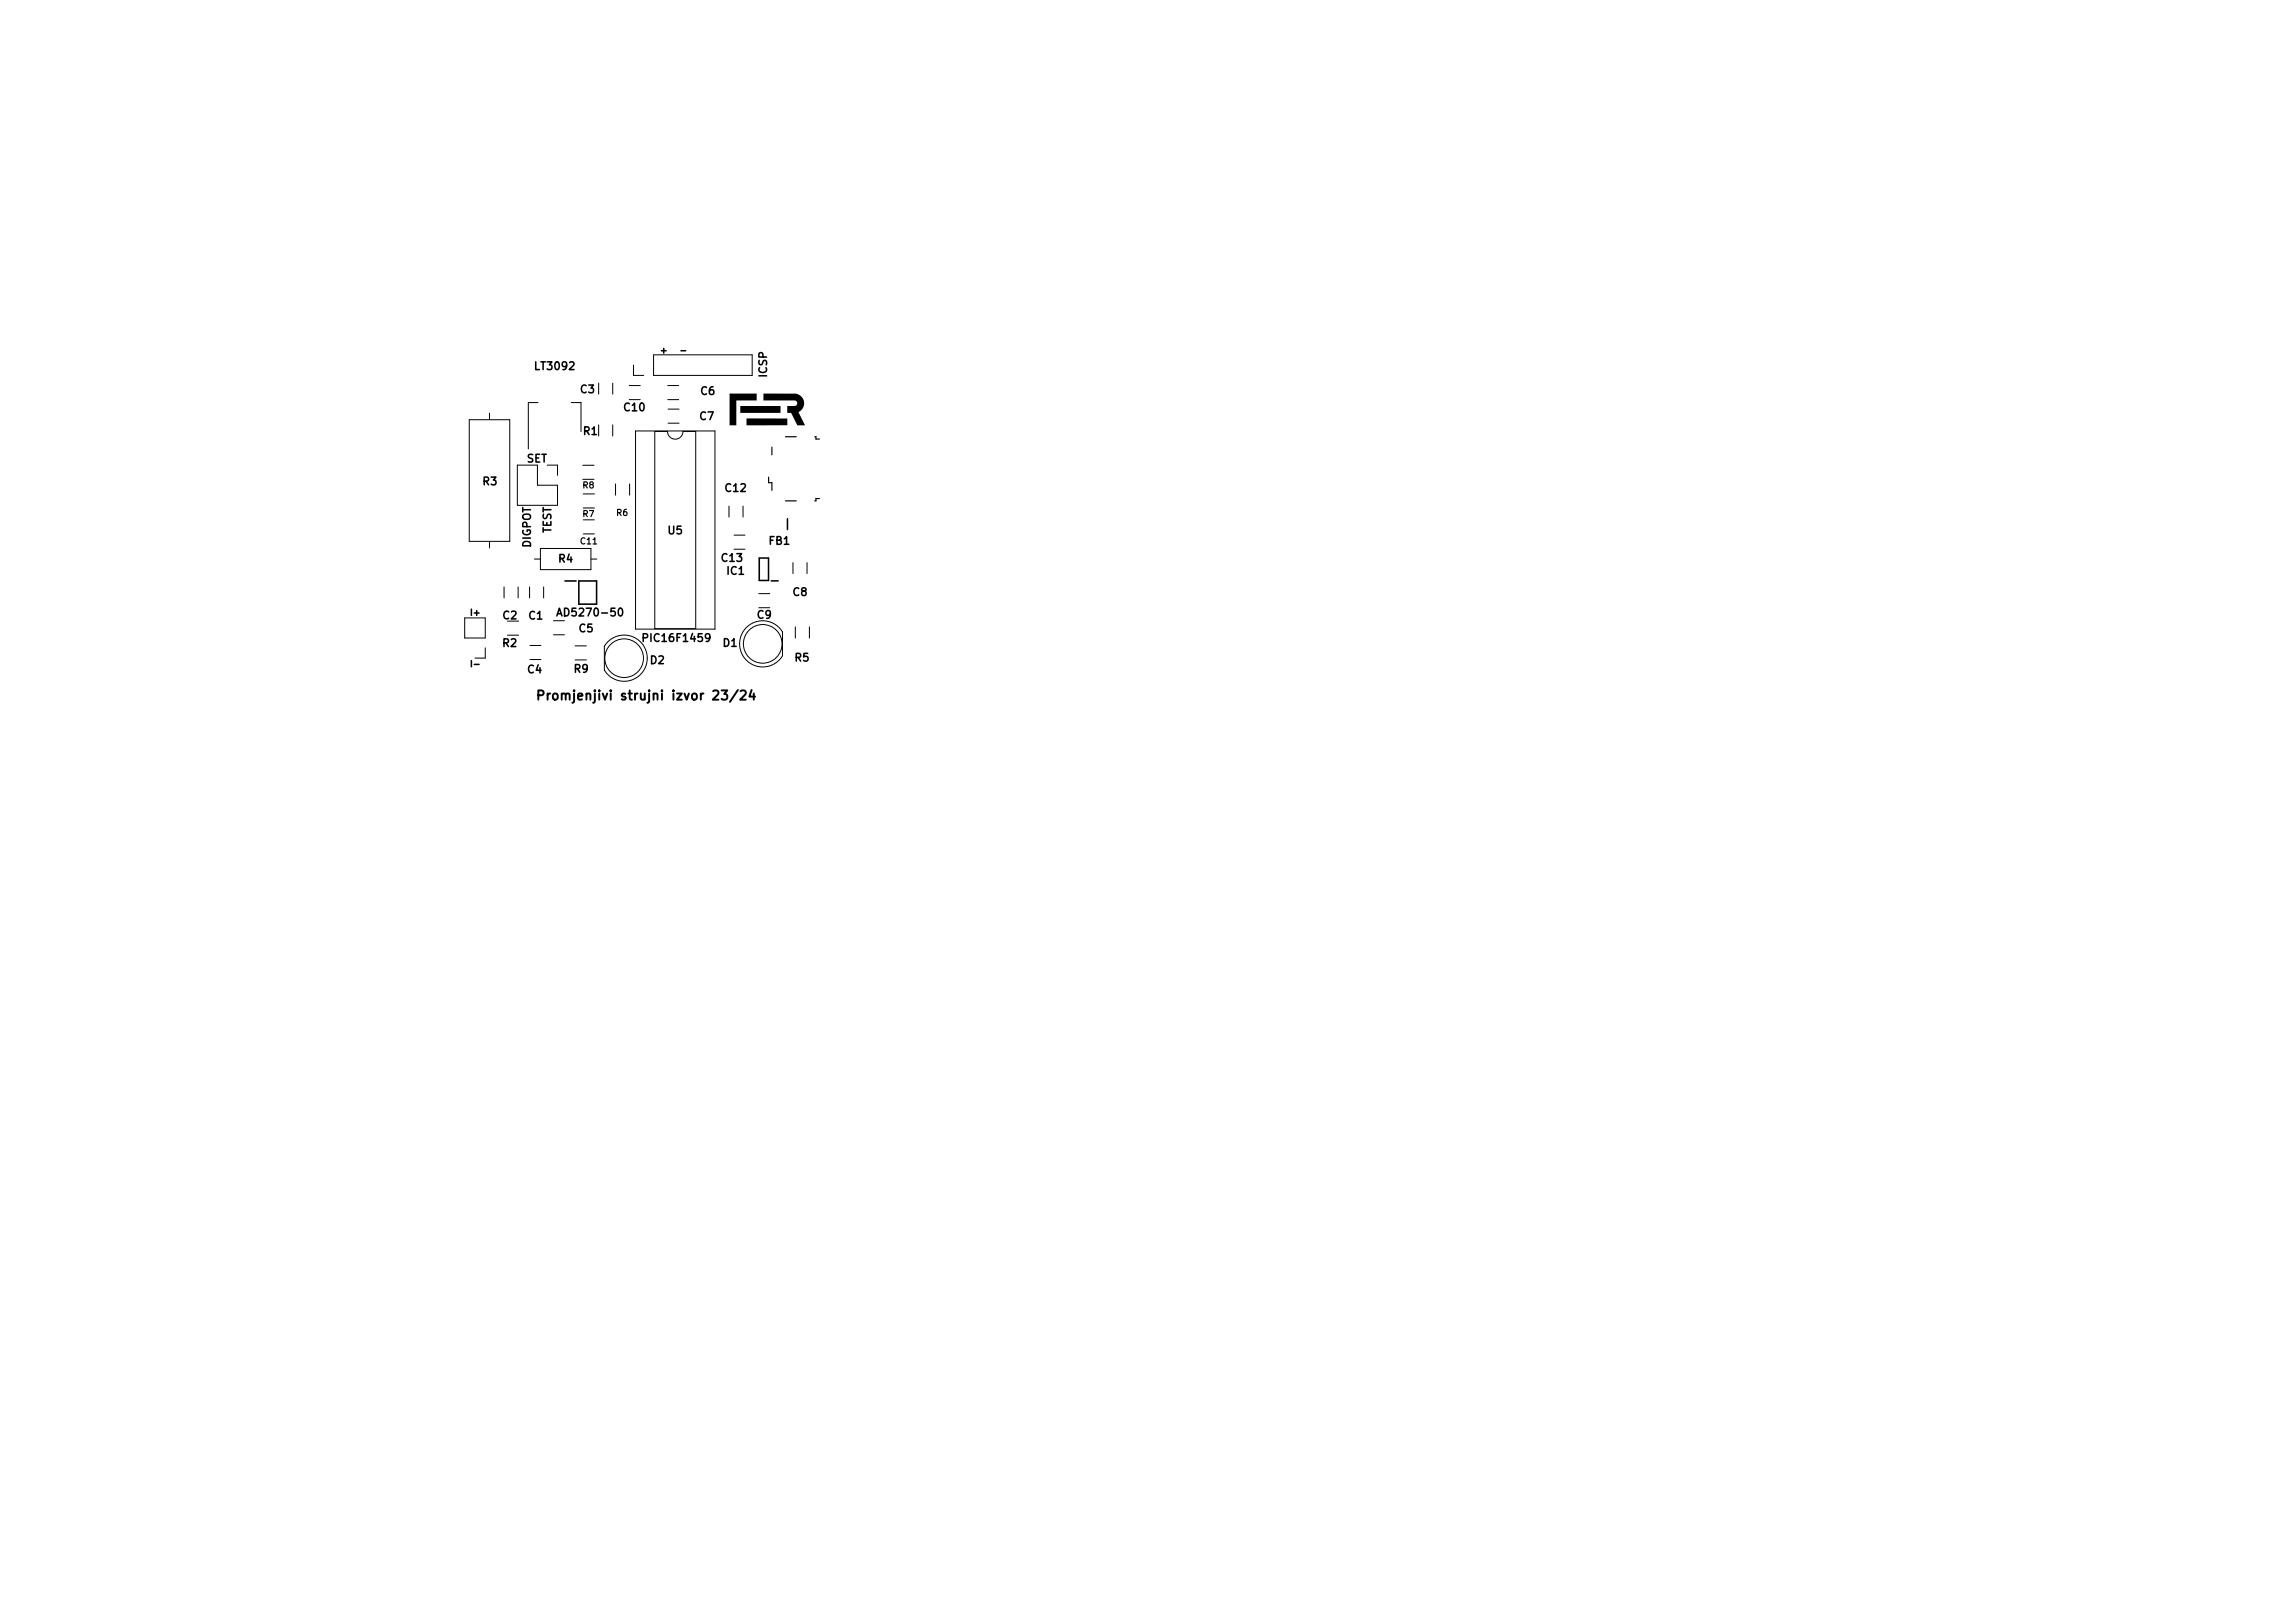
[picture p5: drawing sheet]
<svg xmlns="http://www.w3.org/2000/svg" width="297mm" height="210mm" viewBox="0 0 297 210" stroke-linecap="round" stroke-linejoin="round" font-family="sans-serif">
<defs><g id="words">
<text font-size="1.2" x="69.3" y="90.9">Promjenjivi strujni izvor 23/24</text>
<g font-size="1">
<text x="69" y="48.1">LT3092</text>
<text x="74.9" y="51.1">C3</text>
<text x="80.5" y="53.5">C10</text>
<text x="90.5" y="51.4">C6</text>
<text x="99.5" y="49" transform="rotate(-90 99.5 49)">ICSP</text>
<text x="75.3" y="56.5">R1</text>
<text x="90.4" y="54.6">C7</text>
<text x="62.3" y="63">R3</text>
<text x="68.1" y="60.1">SET</text>
<text x="93.6" y="63.9">C12</text>
<text x="69" y="71" transform="rotate(-90 69 71)">DIGPOT</text>
<text x="71.6" y="69.1" transform="rotate(-90 71.6 69.1)">TEST</text>
<text x="86.3" y="69.4">U5</text>
<text x="99.4" y="70.7">FB1</text>
<text x="72.1" y="73">R4</text>
<text x="93.2" y="72.9">C13</text>
<text x="93.9" y="74.6">IC1</text>
<text x="102.5" y="77.4">C8</text>
<text x="64.9" y="84">R2</text>
<text x="64.9" y="80.4">C2</text>
<text x="68.3" y="80.4">C1</text>
<text x="71.9" y="80">AD5270-50</text>
<text x="74.8" y="82.1">C5</text>
<text x="82.9" y="83.3">PIC16F1459</text>
<text x="93.4" y="83.9">D1</text>
<text x="97.8" y="80.3">C9</text>
<text x="68.1" y="87.4">C4</text>
<text x="74.1" y="87.3">R9</text>
<text x="84" y="86.2">D2</text>
<text x="102.7" y="85.8">R5</text>
</g>
<g font-size=".8">
<text x="85.3" y="45.9">+</text>
<text x="87.9" y="45.9">-</text>
<text x="75.3" y="63.4">R8</text>
<text x="75" y="70.6">C11</text>
<text x="75.3" y="67.1">R7</text>
<text x="79.7" y="66.9">R6</text>
<text x="60.7" y="79.9">I+</text>
<text x="60.7" y="86.5">I-</text>
</g>
</g></defs>
<g fill="none" stroke="#000" stroke-width=".13">
<path d="M60.7 54.3h5.3v15.7h-5.3zM63.3 53.5v.8M69.6 52.1h-1.2v6M73.9 52.1h1.3v3.8M77.5 49.6v1.4M77.5 55v1.4M79.3 49.6v1.4M79.3 55v1.4M81.4 49.9h1.5M81.4 51.7h1.5M82 47.2v1.4h1.3M82.2 55.8h10.3v25.6h-10.3z"/>
<path d="M84.6 45.9h12.7v2.7h-12.7zM84.7 55.8h1.7a1 1 0 0 0 1 1 1 1 0 0 0 1-1h1.6v25.5h-5.3zM86.4 49.9h1.4M86.4 51.7h1.4M86.5 52.9h1.4M86.5 54.8h1.4M60.1 80h2.7v2.6h-2.7zM63.3 70v.9M65.2 75.9v1.5M67 60.2h2.6v2.6h2.6v2.6h-5.2zM67.1 75.9v1.5M68.5 75.9v1.5"/>
<path d="M69.2 72.3h.7M69.9 71h6.6v2.7h-6.6zM70.4 75.9v1.5M70.8 60.2h1.4v1.3M75.4 60.2h1.5M75.4 62h1.5M75.5 65.7h1.4M75.5 63.9h1.4M75.5 69.1h1.4M75.5 67.3h1.4M76.5 72.3h.7M79.7 62.6v1.5"/>
<path d="M81.5 62.6v1.5M94.3 65.5v1.4M95 69.2h1.4M95 71.1h1.4M96.2 65.5v1.4M98.2 78.6h1.4M98.2 76.8h1.4M102.6 72.8v1.4M104.4 72.8v1.4M62.8 83.8v1.4h-1.3M65.7 82.2h1.4M65.7 80.4h1.4"/>
<path d="M68.6 83.5h1.4M68.6 85.3h1.4M71.6 80.3h1.5M71.6 82.1h1.5M74.4 83.6h1.5M74.4 85.4h1.5M78.7 83.1a2.99 2.99 0 0 1 4.4 .1 2.99 2.99 0 0 1-.6 4.4 2.99 2.99 0 0 1-4.3-.9v-3.1zM96.5 81.2a2.99 2.99 0 0 1 4.8 .6v3.1a2.99 2.99 0 0 1-4.4 .8 2.99 2.99 0 0 1-.4-4.5zM102.9 81.1v1.5M104.7 81.1v1.5"/>
<circle cx="80.8" cy="85.2" r="2.5"/>
<circle cx="98.7" cy="83.3" r="2.5"/>
</g>
<path d="M94.4 50.9h3.5v.9h-2.6v3.2h-.9zM96.6 54.1l5.3 .1v.8h-5.3zM98.8 50.9h4.3a1.29 1.29 0 0 1 1 1.1 1.29 1.29 0 0 1-.8 1.4l.9 1.6h-1l-.8-1.6h-.5v-.9h.7a.39 .39 0 0 0 .5-.1 .39 .39 0 0 0-.2-.6h-4.1zM95.8 52.5h5.2v.9h-5.2z" fill="#000"/>
<path d="M73.1 75.2h1.5M74.9 75.2h2.3v3h-2.3zM98.3 72.2h1.2v2.9h-1.2zM99.8 75.2h.9M101.9 67.1v1.4" fill="none" stroke="#000" stroke-width=".2"/>
<path d="M99.9 57.9v1M101.6 56.5h1.4M105.4 56.5h.2v.3h.4M99.5 61.7v.8h.4v1M101.6 64.8h1.4M106 64.5h-.4v.3h-.2" fill="none" stroke="#000" stroke-width=".15"/>
<use href="#words"/>
</svg>
